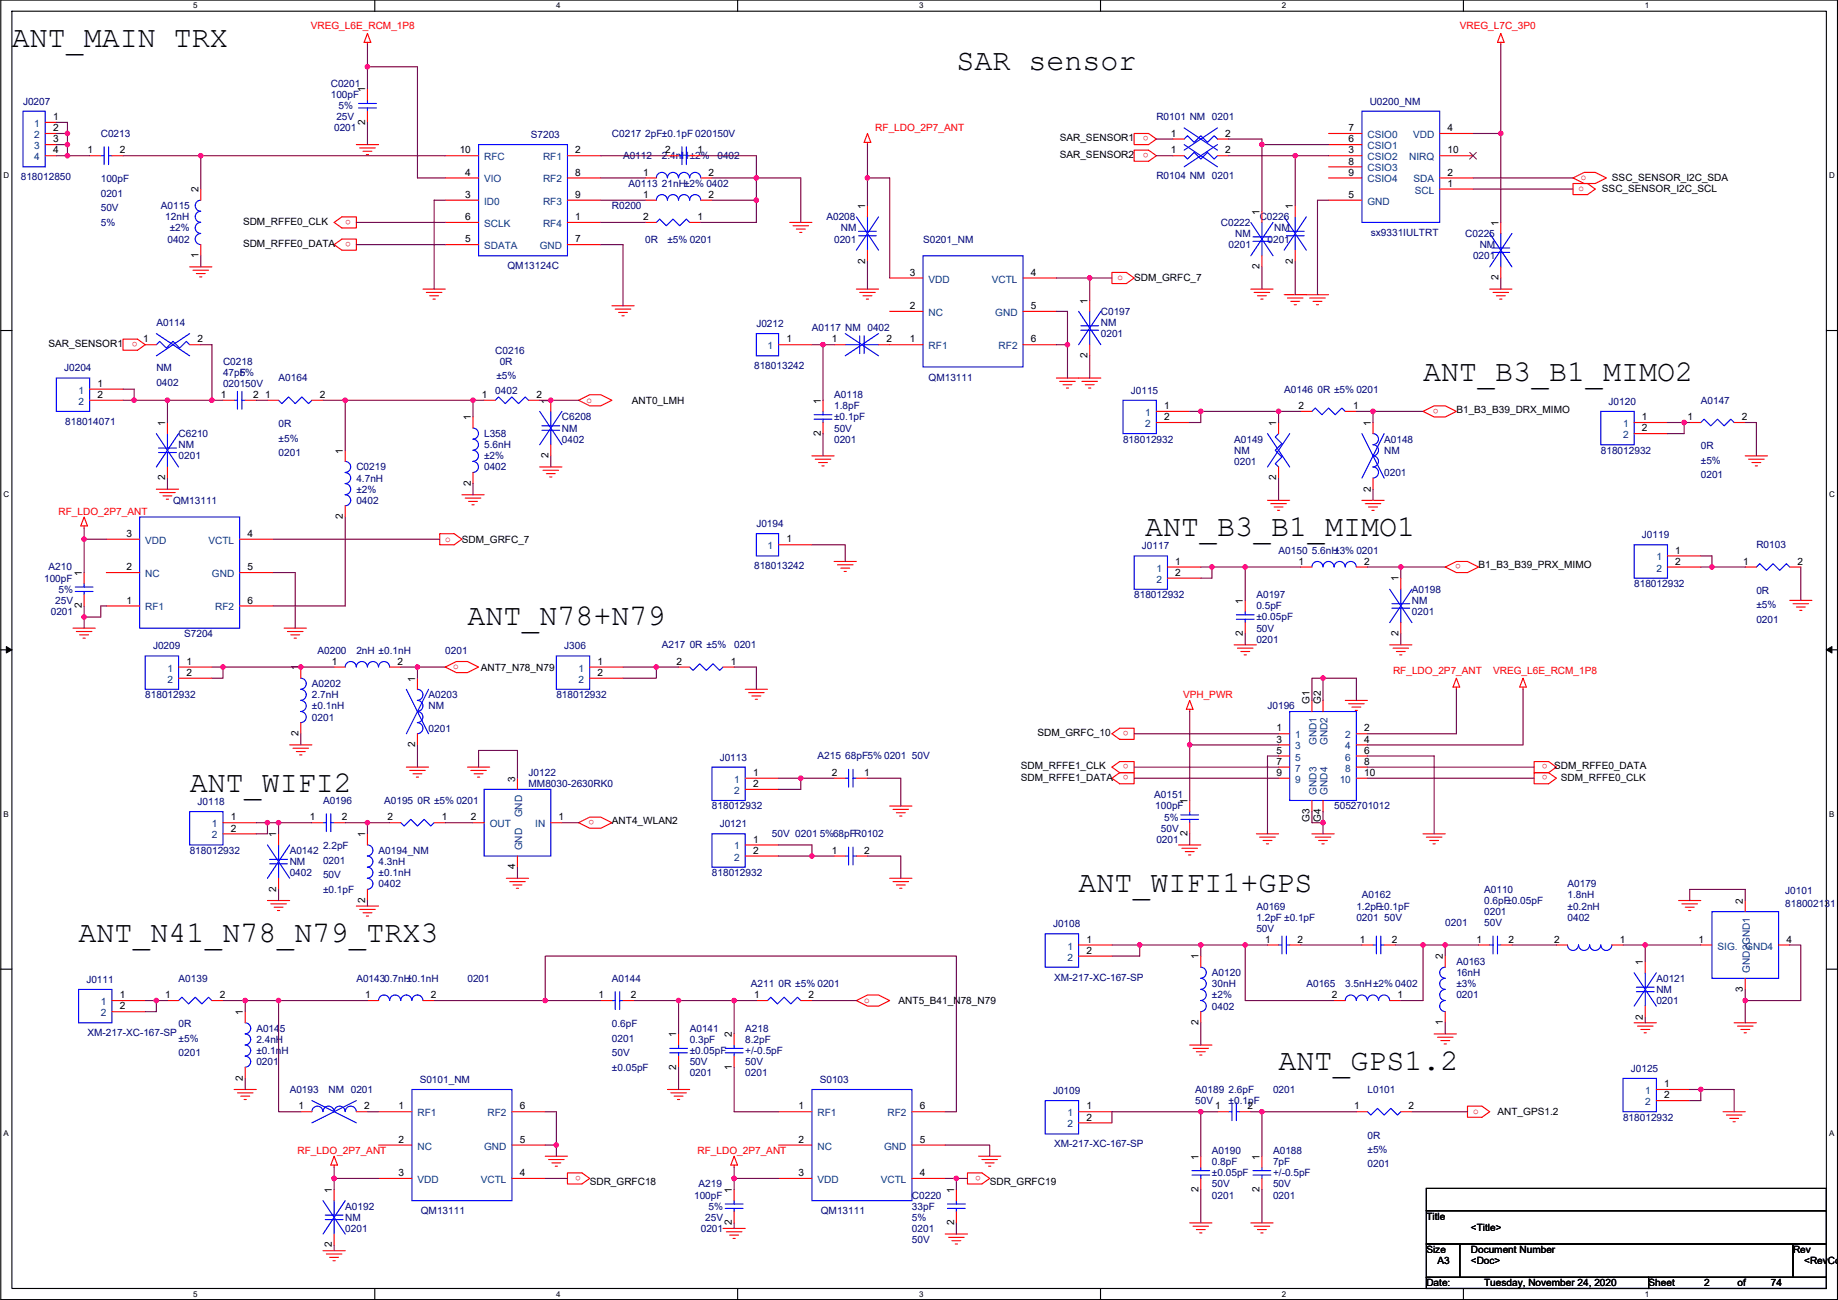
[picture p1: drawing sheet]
<svg xmlns="http://www.w3.org/2000/svg" width="420mm" height="297mm" viewBox="0 0 420 297" stroke-linecap="round" stroke-linejoin="round" font-family="sans-serif">
<defs><g id="words">
<g font-size="6.9">
<text x="2.7" y="10.8">ANT_MAIN TRX</text>
<text x="218.6" y="15.9">SAR sensor</text>
<text x="325.3" y="87">ANT_B3_B1_MIMO2</text>
<text x="261.8" y="122.6">ANT_B3_B1_MIMO1</text>
<text x="106.9" y="142.9">ANT_N78+N79</text>
<text x="43.4" y="181">ANT_WIFI2</text>
<text x="246.6" y="203.9">ANT_WIFI1+GPS</text>
<text x="18" y="215.3">ANT_N41_N78_N79_TRX3</text>
<text x="292.3" y="244.5">ANT_GPS1.2</text>
</g>
<g font-size="2.3" fill="#f00">
<text x="71" y="6.6">VREG_L6E_RCM_1P8</text>
<text x="333.7" y="6.6">VREG_L7C_3P0</text>
<text x="200.1" y="30">RF_LDO_2P7_ANT</text>
<text x="262.6" y="34.9" transform="rotate(180 262.6 34.9)">o</text>
<text x="262.6" y="31.1" transform="rotate(180 262.6 31.1)">o</text>
<text x="361.4" y="41.2">o</text>
<text x="360.9" y="43.8">o</text>
<text x="80.2" y="50.2" transform="rotate(180 80.2 50.2)">o</text>
<text x="80.2" y="55.3" transform="rotate(180 80.2 55.3)">o</text>
<text x="255.4" y="64.1">o</text>
<text x="31.4" y="78.1" transform="rotate(180 31.4 78.1)">o</text>
<text x="134" y="92">o</text>
<text x="328.9" y="93.4" transform="rotate(180 328.9 93.4)">o</text>
<text x="13.4" y="117.6">RF_LDO_2P7_ANT</text>
<text x="101.8" y="123.8">o</text>
<text x="333.9" y="128.9" transform="rotate(180 333.9 128.9)">o</text>
<text x="103.6" y="153">o</text>
<text x="318.4" y="154">RF_LDO_2P7_ANT</text>
<text x="341.3" y="154">VREG_L6E_RCM_1P8</text>
<text x="270.4" y="159.6">VPH_PWR</text>
<text x="258" y="167" transform="rotate(180 258 167)">o</text>
<text x="258" y="174.6" transform="rotate(180 258 174.6)">o</text>
<text x="258" y="177.2" transform="rotate(180 258 177.2)">o</text>
<text x="353.7" y="174.6" transform="rotate(180 353.7 174.6)">o</text>
<text x="353.7" y="177.2" transform="rotate(180 353.7 177.2)">o</text>
<text x="135.8" y="187.3" transform="rotate(180 135.8 187.3)">o</text>
<text x="197.5" y="229.2">o</text>
<text x="336.7" y="254.6">o</text>
<text x="68" y="263.7">RF_LDO_2P7_ANT</text>
<text x="159.4" y="263.7">RF_LDO_2P7_ANT</text>
<text x="132.8" y="268.6" transform="rotate(180 132.8 268.6)">o</text>
<text x="224.2" y="268.6" transform="rotate(180 224.2 268.6)">o</text>
</g>
<g font-size="2.3" fill="#000080">
<text x="5.3" y="23.9">J0207</text>
<text x="75.6" y="19.9">C0201</text>
<text x="75.6" y="22.4">100pF</text>
<text x="313.1" y="23.9">U0200_NM</text>
<text x="76.9" y="27.5">25V</text>
<text x="77.4" y="24.9">5%</text>
<text x="264.3" y="27.5">R0101 NM 0201</text>
<text x="23" y="31.3">C0213</text>
<text x="76.4" y="30">0201</text>
<text x="121.3" y="31.5">S7203</text>
<text x="139.9" y="31.3">C0217 2pF±0.1pF 020150V</text>
<text x="4.8" y="41.2">818012850</text>
<text x="23" y="41.7">100pF</text>
<text x="142.4" y="36.4">A0112</text>
<text x="151.3" y="36.4">2.4nH±2%</text>
<text x="164" y="36.4">0402</text>
<text x="264.3" y="40.9">R0104 NM 0201</text>
<text x="23" y="45">0201</text>
<text x="36.8" y="47.8">A0115</text>
<text x="139.9" y="47.8">R0200</text>
<text x="143.7" y="42.7">A0113 21nH±2% 0402</text>
<text x="23" y="48.3">50V</text>
<text x="23" y="51.6">5%</text>
<text x="37.8" y="50.3">12nH</text>
<text x="38.8" y="52.9">±2%</text>
<text x="188.9" y="50.3">A0208</text>
<text x="192.2" y="52.9">NM</text>
<text x="279.1" y="51.6">C0222</text>
<text x="288" y="50.3">C0226</text>
<text x="291.3" y="52.9">NM</text>
<text x="313.4" y="53.9">sx9331IULTRT</text>
<text x="38.3" y="55.4">0402</text>
<text x="147.5" y="55.4">0R</text>
<text x="152.6" y="55.4">±5% 0201</text>
<text x="190.7" y="55.4">0201</text>
<text x="211" y="55.4">S0201_NM</text>
<text x="280.8" y="56.7">0201</text>
<text x="282.4" y="54.1">NM</text>
<text x="289.7" y="55.4">0201</text>
<text x="335" y="54.1">C0225</text>
<text x="336.7" y="59.2">0201</text>
<text x="338.3" y="56.7">NM</text>
<text x="116" y="61.5">QM13124C</text>
<text x="251.6" y="71.9">C0197</text>
<text x="35.7" y="74.5">A0114</text>
<text x="172.9" y="74.7">J0212</text>
<text x="185.6" y="75.7">A0117 NM 0402</text>
<text x="251.6" y="74.5">NM</text>
<text x="251.6" y="77">0201</text>
<text x="51" y="83.4">C0218</text>
<text x="113.2" y="80.8">C0216</text>
<text x="114.2" y="83.4">0R</text>
<text x="14.7" y="84.9">J0204</text>
<text x="35.7" y="84.9">NM</text>
<text x="35.7" y="88.2">0402</text>
<text x="51" y="85.9">47pF</text>
<text x="51" y="88.4">020150V</text>
<text x="54.8" y="85.9">5%</text>
<text x="63.7" y="87.2">A0164</text>
<text x="113.2" y="90">0402</text>
<text x="113.5" y="86.7">±5%</text>
<text x="172.4" y="84.4">818013242</text>
<text x="212.3" y="87.2">QM13111</text>
<text x="258.5" y="90">J0115</text>
<text x="293.5" y="89.7">A0146 0R ±5% 0201</text>
<text x="190.7" y="91">A0118</text>
<text x="190.7" y="93.5">1.8pF</text>
<text x="367.7" y="92.5">J0120</text>
<text x="388.8" y="92.2">A0147</text>
<text x="14.9" y="97.1">818014071</text>
<text x="40.8" y="99.9">C6210</text>
<text x="63.7" y="97.6">0R</text>
<text x="63.7" y="100.9">±5%</text>
<text x="110.7" y="99.9">L358</text>
<text x="128.4" y="96.1">C6208</text>
<text x="128.4" y="98.6">NM</text>
<text x="128.4" y="101.1">0402</text>
<text x="190.7" y="101.1">0201</text>
<text x="190.7" y="98.6">50V</text>
<text x="190.7" y="96.1">±0.1pF</text>
<text x="256.7" y="101.1">818012932</text>
<text x="282.1" y="101.1">A0149</text>
<text x="316.4" y="101.1">A0148</text>
<text x="40.8" y="102.4">NM</text>
<text x="40.8" y="104.9">0201</text>
<text x="63.7" y="104.2">0201</text>
<text x="81.5" y="107.5">C0219</text>
<text x="110.7" y="102.4">5.6nH</text>
<text x="110.7" y="104.9">±2%</text>
<text x="110.7" y="107.5">0402</text>
<text x="282.1" y="103.7">NM</text>
<text x="282.1" y="106.2">0201</text>
<text x="316.4" y="103.7">NM</text>
<text x="365.9" y="103.7">818012932</text>
<text x="388.8" y="102.7">0R</text>
<text x="388.8" y="106">±5%</text>
<text x="81.5" y="110">4.7nH</text>
<text x="81.5" y="112.6">±2%</text>
<text x="316.4" y="108.8">0201</text>
<text x="388.8" y="109.3">0201</text>
<text x="39.5" y="115.1">QM13111</text>
<text x="81.5" y="115.1">0402</text>
<text x="172.9" y="120.4">J0194</text>
<text x="261" y="125.5">J0117</text>
<text x="375.3" y="123">J0119</text>
<text x="401.5" y="125.3">R0103</text>
<text x="11.1" y="130.3">A210</text>
<text x="172.4" y="130.1">818013242</text>
<text x="292.3" y="126.5">A0150 5.6nH</text>
<text x="305" y="126.5">±3% 0201</text>
<text x="10.1" y="132.9">100pF</text>
<text x="12.6" y="138">25V</text>
<text x="13.4" y="135.4">5%</text>
<text x="259.3" y="136.7">818012932</text>
<text x="287.2" y="136.7">A0197</text>
<text x="322.8" y="135.4">A0198</text>
<text x="322.8" y="138">NM</text>
<text x="373.6" y="134.2">818012932</text>
<text x="401.5" y="135.7">0R</text>
<text x="11.6" y="140.5">0201</text>
<text x="287.2" y="139.2">0.5pF</text>
<text x="287.2" y="141.8">±0.05pF</text>
<text x="322.8" y="140.5">0201</text>
<text x="401.5" y="139">±5%</text>
<text x="401.5" y="142.3">0201</text>
<text x="35" y="148.4">J0209</text>
<text x="42.1" y="145.6">S7204</text>
<text x="72.6" y="149.4">A0200</text>
<text x="81.5" y="149.4">2nH ±0.1nH</text>
<text x="101.8" y="149.4">0201</text>
<text x="129" y="148.4">J306</text>
<text x="151.3" y="148.1">A217 0R ±5%</text>
<text x="167.8" y="148.1">0201</text>
<text x="287.2" y="146.9">0201</text>
<text x="287.2" y="144.3">50V</text>
<text x="33.2" y="159.6">818012932</text>
<text x="71.3" y="157">A0202</text>
<text x="71.3" y="159.6">2.7nH</text>
<text x="98" y="159.6">A0203</text>
<text x="127.2" y="159.6">818012932</text>
<text x="71.3" y="162.1">±0.1nH</text>
<text x="71.3" y="164.6">0201</text>
<text x="98" y="162.1">NM</text>
<text x="98" y="167.2">0201</text>
<text x="289.7" y="162.1">J0196</text>
<text x="164.5" y="173.8">J0113</text>
<text x="186.9" y="173.5">A215 68pF5% 0201 50V</text>
<text x="120.8" y="177.3">J0122</text>
<text x="120.8" y="179.9">MM8030-2630RK0</text>
<text x="45.1" y="183.9">J0118</text>
<text x="73.8" y="183.7">A0196</text>
<text x="87.8" y="183.7">A0195 0R ±5% 0201</text>
<text x="162.7" y="185">818012932</text>
<text x="263.8" y="182.4">A0151</text>
<text x="264.1" y="185">100pF</text>
<text x="305" y="185">5052701012</text>
<text x="164.5" y="189">J0121</text>
<text x="176.5" y="191.3">50V 0201</text>
<text x="187.4" y="191.3">5%68pFR0102</text>
<text x="265.4" y="190">50V</text>
<text x="266.1" y="187.5">5%</text>
<text x="43.4" y="195.1">818012932</text>
<text x="66.2" y="195.1">A0142</text>
<text x="66.2" y="197.7">NM</text>
<text x="73.8" y="194.1">2.2pF</text>
<text x="73.8" y="197.4">0201</text>
<text x="86.5" y="195.1">A0194_NM</text>
<text x="86.5" y="197.7">4.3nH</text>
<text x="264.3" y="192.6">0201</text>
<text x="66.2" y="200.2">0402</text>
<text x="73.8" y="200.7">50V</text>
<text x="86.5" y="200.2">±0.1nH</text>
<text x="86.5" y="202.7">0402</text>
<text x="162.7" y="200.2">818012932</text>
<text x="358.3" y="202.7">A0179</text>
<text x="73.8" y="204">±0.1pF</text>
<text x="287.2" y="207.8">A0169</text>
<text x="310.1" y="207.8">1.2pF±0.1pF</text>
<text x="311.3" y="205.3">A0162</text>
<text x="339.3" y="204">A0110</text>
<text x="339.3" y="206.5">0.6pF±0.05pF</text>
<text x="339.3" y="209.1">0201</text>
<text x="358.3" y="205.3">1.8nH</text>
<text x="358.3" y="207.8">±0.2nH</text>
<text x="408.1" y="204.3">J0101</text>
<text x="408.1" y="207.3">818002131</text>
<text x="240.7" y="211.9">J0108</text>
<text x="287.2" y="210.4">1.2pF ±0.1pF</text>
<text x="287.2" y="212.9">50V</text>
<text x="310.1" y="210.4">0201</text>
<text x="316.4" y="210.4">50V</text>
<text x="330.4" y="211.6">0201</text>
<text x="339.3" y="211.6">50V</text>
<text x="358.3" y="210.4">0402</text>
<text x="332.9" y="220.5">A0163</text>
<text x="19.7" y="224.6">J0111</text>
<text x="40.8" y="224.3">A0139</text>
<text x="81.5" y="224.3">A01430.7nH</text>
<text x="92.9" y="224.3">±0.1nH</text>
<text x="106.9" y="224.3">0201</text>
<text x="139.9" y="224.3">A0144</text>
<text x="171.6" y="225.6">A211 0R ±5% 0201</text>
<text x="241" y="224.1">XM-217-XC-167-SP</text>
<text x="277" y="223.1">A0120</text>
<text x="277" y="225.6">30nH</text>
<text x="298.6" y="225.6">A0165</text>
<text x="307.5" y="225.6">3.5nH±2% 0402</text>
<text x="332.9" y="223.1">16nH</text>
<text x="332.9" y="225.6">±3%</text>
<text x="378.6" y="224.3">A0121</text>
<text x="378.6" y="226.9">NM</text>
<text x="277" y="228.1">±2%</text>
<text x="277" y="230.7">0402</text>
<text x="332.9" y="228.1">0201</text>
<text x="378.6" y="229.4">0201</text>
<text x="20" y="236.8">XM-217-XC-167-SP</text>
<text x="40.8" y="234.7">0R</text>
<text x="40.8" y="238">±5%</text>
<text x="58.6" y="235.8">A0145</text>
<text x="58.6" y="238.3">2.4nH</text>
<text x="139.9" y="234.7">0.6pF</text>
<text x="139.9" y="238">0201</text>
<text x="157.7" y="235.8">A0141</text>
<text x="157.7" y="238.3">0.3pF</text>
<text x="170.4" y="235.8">A218</text>
<text x="170.4" y="238.3">8.2pF</text>
<text x="40.8" y="241.3">0201</text>
<text x="58.6" y="240.8">±0.1nH</text>
<text x="58.6" y="243.4">0201</text>
<text x="139.9" y="241.3">50V</text>
<text x="139.9" y="244.6">±0.05pF</text>
<text x="157.7" y="245.9">0201</text>
<text x="157.7" y="243.4">50V</text>
<text x="157.7" y="240.8">±0.05pF</text>
<text x="170.4" y="245.9">0201</text>
<text x="170.4" y="243.4">50V</text>
<text x="170.4" y="240.8">+/-0.5pF</text>
<text x="372.8" y="244.9">J0125</text>
<text x="66.2" y="249.7">A0193</text>
<text x="75.1" y="249.7">NM 0201</text>
<text x="95.9" y="247.4">S0101_NM</text>
<text x="187.4" y="247.4">S0103</text>
<text x="240.7" y="250">J0109</text>
<text x="273.2" y="249.7">A0189 2.6pF</text>
<text x="291" y="249.7">0201</text>
<text x="312.6" y="249.7">L0101</text>
<text x="273.2" y="252.3">50V</text>
<text x="280.8" y="252.3">±0.1pF</text>
<text x="371" y="256.1">818012932</text>
<text x="241" y="262.2">XM-217-XC-167-SP</text>
<text x="277" y="263.7">A0190</text>
<text x="291" y="263.7">A0188</text>
<text x="312.6" y="260.1">0R</text>
<text x="312.6" y="263.4">±5%</text>
<text x="277" y="266.2">0.8pF</text>
<text x="277" y="268.8">±0.05pF</text>
<text x="291" y="266.2">7pF</text>
<text x="291" y="268.8">+/-0.5pF</text>
<text x="312.6" y="266.7">0201</text>
<text x="158.7" y="273.9">100pF</text>
<text x="159.7" y="271.3">A219</text>
<text x="208.5" y="273.9">C0220</text>
<text x="277" y="273.9">0201</text>
<text x="277" y="271.3">50V</text>
<text x="291" y="273.9">0201</text>
<text x="291" y="271.3">50V</text>
<text x="78.9" y="276.4">A0192</text>
<text x="78.9" y="278.9">NM</text>
<text x="78.9" y="281.5">0201</text>
<text x="96.2" y="277.4">QM13111</text>
<text x="160.2" y="281.5">0201</text>
<text x="161.2" y="278.9">25V</text>
<text x="162" y="276.4">5%</text>
<text x="187.6" y="277.4">QM13111</text>
<text x="208.5" y="276.4">33pF</text>
<text x="208.5" y="281.5">0201</text>
<text x="208.5" y="278.9">5%</text>
<text x="208.5" y="284">50V</text>
</g>
<g font-size="2.3">
<text x="83.5" y="21.1" transform="rotate(-90 83.5 21.1)">1</text>
<text x="12.1" y="30">2</text>
<text x="12.1" y="27.4">1</text>
<text x="83.5" y="28.5" transform="rotate(-90 83.5 28.5)">2</text>
<text x="308.3" y="30">7</text>
<text x="330.9" y="30">4</text>
<text x="12.1" y="32.5">3</text>
<text x="12.1" y="35.1">4</text>
<text x="20" y="35.1">1</text>
<text x="27.4" y="35.1">2</text>
<text x="105.1" y="35.1">10</text>
<text x="131.5" y="35.1">2</text>
<text x="152.1" y="35.1">2</text>
<text x="159.4" y="35.1">1</text>
<text x="242.2" y="32.3">SAR_SENSOR1</text>
<text x="267.6" y="31.2">1</text>
<text x="267.6" y="35.1">1</text>
<text x="280.1" y="31.2">2</text>
<text x="280.1" y="35.1">2</text>
<text x="308.3" y="32.5">6</text>
<text x="308.3" y="35.1">3</text>
<text x="330.9" y="35.1">10</text>
<text x="106.4" y="40.1">4</text>
<text x="131.5" y="40.1">8</text>
<text x="147" y="40.1">1</text>
<text x="162" y="40.1">2</text>
<text x="242.2" y="36.1">SAR_SENSOR2</text>
<text x="308.3" y="37.6">8</text>
<text x="308.3" y="40.1">9</text>
<text x="330.9" y="40.1">2</text>
<text x="368.5" y="41.4">SSC_SENSOR_I2C_SDA</text>
<text x="45.4" y="44" transform="rotate(-90 45.4 44)">2</text>
<text x="106.4" y="45.2">3</text>
<text x="131.5" y="45.2">9</text>
<text x="147" y="45.2">1</text>
<text x="162" y="45.2">2</text>
<text x="197.8" y="47.8" transform="rotate(-90 197.8 47.8)">1</text>
<text x="295.6" y="47.8" transform="rotate(-90 295.6 47.8)">1</text>
<text x="308.3" y="45.2">5</text>
<text x="330.9" y="42.7">1</text>
<text x="366.2" y="44">SSC_SENSOR_I2C_SCL</text>
<text x="55.6" y="51.4">SDM_RFFE0_CLK</text>
<text x="106.4" y="50.3">6</text>
<text x="131.5" y="50.3">1</text>
<text x="147" y="50.3">2</text>
<text x="159.4" y="50.3">1</text>
<text x="287.9" y="49" transform="rotate(-90 287.9 49)">1</text>
<text x="342.5" y="51.6" transform="rotate(-90 342.5 51.6)">1</text>
<text x="45.4" y="59" transform="rotate(-90 45.4 59)">1</text>
<text x="55.6" y="56.4">SDM_RFFE0_DATA</text>
<text x="106.4" y="55.4">5</text>
<text x="131.5" y="55.4">7</text>
<text x="197.8" y="60.2" transform="rotate(-90 197.8 60.2)">2</text>
<text x="208" y="63">3</text>
<text x="235.6" y="63">4</text>
<text x="259.3" y="64.3">SDM_GRFC_7</text>
<text x="287.9" y="61.5" transform="rotate(-90 287.9 61.5)">2</text>
<text x="295.6" y="60.2" transform="rotate(-90 295.6 60.2)">2</text>
<text x="342.5" y="64.1" transform="rotate(-90 342.5 64.1)">2</text>
<text x="208" y="70.6">2</text>
<text x="235.6" y="70.6">5</text>
<text x="248.6" y="69.4" transform="rotate(-90 248.6 69.4)">1</text>
<text x="11.1" y="79.3">SAR_SENSOR1</text>
<text x="32.7" y="78.2">1</text>
<text x="45.1" y="78.2">2</text>
<text x="179.8" y="78.2">1</text>
<text x="190.2" y="78.2">1</text>
<text x="202.6" y="78.2">2</text>
<text x="208" y="78.2">1</text>
<text x="235.6" y="78.2">6</text>
<text x="248.6" y="81.8" transform="rotate(-90 248.6 81.8)">2</text>
<text x="22.3" y="88.4">1</text>
<text x="22.3" y="90.9">2</text>
<text x="50.5" y="90.9">1</text>
<text x="57.8" y="90.9">2</text>
<text x="60.6" y="90.9">1</text>
<text x="73.1" y="90.9">2</text>
<text x="110.2" y="90.9">1</text>
<text x="122.6" y="90.9">2</text>
<text x="125.4" y="92.2" transform="rotate(-90 125.4 92.2)">1</text>
<text x="144.5" y="92.2">ANT0_LMH</text>
<text x="187.6" y="92.2" transform="rotate(-90 187.6 92.2)">1</text>
<text x="266.1" y="93.5">1</text>
<text x="296.9" y="93.5">2</text>
<text x="309.3" y="93.5">1</text>
<text x="332.9" y="94.3">B1_B3_B39_DRX_MIMO</text>
<text x="37.8" y="97.3" transform="rotate(-90 37.8 97.3)">1</text>
<text x="107.6" y="96" transform="rotate(-90 107.6 96)">1</text>
<text x="187.6" y="99.6" transform="rotate(-90 187.6 99.6)">2</text>
<text x="266.1" y="96">2</text>
<text x="291.7" y="97.3" transform="rotate(-90 291.7 97.3)">1</text>
<text x="313.3" y="97.3" transform="rotate(-90 313.3 97.3)">1</text>
<text x="375.3" y="96">1</text>
<text x="375.3" y="98.6">2</text>
<text x="385.8" y="96">1</text>
<text x="398.2" y="96">2</text>
<text x="78.4" y="103.7" transform="rotate(-90 78.4 103.7)">1</text>
<text x="125.4" y="104.7" transform="rotate(-90 125.4 104.7)">2</text>
<text x="37.8" y="109.8" transform="rotate(-90 37.8 109.8)">2</text>
<text x="107.6" y="111" transform="rotate(-90 107.6 111)">2</text>
<text x="291.7" y="109.8" transform="rotate(-90 291.7 109.8)">2</text>
<text x="313.3" y="112.3" transform="rotate(-90 313.3 112.3)">2</text>
<text x="78.4" y="118.7" transform="rotate(-90 78.4 118.7)">2</text>
<text x="28.9" y="122.7">3</text>
<text x="56.6" y="122.7">4</text>
<text x="105.6" y="124">SDM_GRFC_7</text>
<text x="179.8" y="124">1</text>
<text x="18.7" y="131.6" transform="rotate(-90 18.7 131.6)">1</text>
<text x="28.9" y="130.3">2</text>
<text x="56.6" y="130.3">5</text>
<text x="268.7" y="129">1</text>
<text x="268.7" y="131.6">2</text>
<text x="296.9" y="129">1</text>
<text x="311.8" y="129">2</text>
<text x="338" y="129.8">B1_B3_B39_PRX_MIMO</text>
<text x="383" y="126.5">1</text>
<text x="383" y="129">2</text>
<text x="398.5" y="129">1</text>
<text x="410.9" y="129">2</text>
<text x="28.9" y="137.9">1</text>
<text x="56.6" y="137.9">6</text>
<text x="284.1" y="137.9" transform="rotate(-90 284.1 137.9)">1</text>
<text x="319.7" y="132.9" transform="rotate(-90 319.7 132.9)">1</text>
<text x="18.7" y="139" transform="rotate(-90 18.7 139)">2</text>
<text x="284.1" y="145.3" transform="rotate(-90 284.1 145.3)">2</text>
<text x="319.7" y="145.3" transform="rotate(-90 319.7 145.3)">2</text>
<text x="42.6" y="151.9">1</text>
<text x="42.6" y="154.4">2</text>
<text x="68.2" y="153.2" transform="rotate(-90 68.2 153.2)">1</text>
<text x="75.9" y="151.9">1</text>
<text x="90.9" y="151.9">2</text>
<text x="94.9" y="155.7" transform="rotate(-90 94.9 155.7)">1</text>
<text x="109.9" y="153.2">ANT7_N78_N79</text>
<text x="136.6" y="151.9">1</text>
<text x="136.6" y="154.4">2</text>
<text x="154.6" y="151.9">2</text>
<text x="167.1" y="151.9">1</text>
<text x="299.4" y="160.8" transform="rotate(-90 299.4 160.8)">G1</text>
<text x="301.9" y="160.8" transform="rotate(-90 301.9 160.8)">G2</text>
<text x="291.8" y="167.1">1</text>
<text x="311.8" y="167.1">2</text>
<text x="68.2" y="168.2" transform="rotate(-90 68.2 168.2)">2</text>
<text x="94.9" y="170.7" transform="rotate(-90 94.9 170.7)">2</text>
<text x="237.2" y="168.2">SDM_GRFC_10</text>
<text x="291.8" y="169.7">3</text>
<text x="291.8" y="172.2">5</text>
<text x="311.8" y="169.7">4</text>
<text x="311.8" y="172.2">6</text>
<text x="117.8" y="178.6" transform="rotate(-90 117.8 178.6)">3</text>
<text x="172.1" y="177.3">1</text>
<text x="172.1" y="179.8">2</text>
<text x="190.2" y="177.3">2</text>
<text x="197.5" y="177.3">1</text>
<text x="233.4" y="175.8">SDM_RFFE1_CLK</text>
<text x="233.4" y="178.4">SDM_RFFE1_DATA</text>
<text x="291.8" y="174.8">7</text>
<text x="291.8" y="177.3">9</text>
<text x="311.8" y="177.3">10</text>
<text x="311.8" y="174.8">8</text>
<text x="355.3" y="175.8">SDM_RFFE0_DATA</text>
<text x="356.8" y="178.4">SDM_RFFE0_CLK</text>
<text x="271.4" y="183.7" transform="rotate(-90 271.4 183.7)">1</text>
<text x="52.8" y="187.5">1</text>
<text x="52.8" y="190">2</text>
<text x="63.2" y="191.3" transform="rotate(-90 63.2 191.3)">1</text>
<text x="70.8" y="187.5">1</text>
<text x="78.2" y="187.5">2</text>
<text x="83.5" y="191.3" transform="rotate(-90 83.5 191.3)">1</text>
<text x="88.6" y="187.5">2</text>
<text x="101" y="187.5">1</text>
<text x="107.6" y="187.5">2</text>
<text x="127.7" y="187.5">1</text>
<text x="139.9" y="188.3">ANT4_WLAN2</text>
<text x="271.4" y="191.1" transform="rotate(-90 271.4 191.1)">2</text>
<text x="299.4" y="187.8" transform="rotate(-90 299.4 187.8)">G3</text>
<text x="301.9" y="187.8" transform="rotate(-90 301.9 187.8)">G4</text>
<text x="172.1" y="192.5">1</text>
<text x="172.1" y="195.1">2</text>
<text x="190.2" y="195.1">1</text>
<text x="197.5" y="195.1">2</text>
<text x="63.2" y="203.8" transform="rotate(-90 63.2 203.8)">2</text>
<text x="117.8" y="198.7" transform="rotate(-90 117.8 198.7)">4</text>
<text x="83.5" y="206.3" transform="rotate(-90 83.5 206.3)">2</text>
<text x="398.4" y="206.5" transform="rotate(-90 398.4 206.5)">2</text>
<text x="248.3" y="215.4">1</text>
<text x="289.2" y="215.4">1</text>
<text x="296.6" y="215.4">2</text>
<text x="310.8" y="215.4">1</text>
<text x="318.2" y="215.4">2</text>
<text x="337.5" y="215.4">1</text>
<text x="344.9" y="215.4">2</text>
<text x="355.3" y="215.4">2</text>
<text x="370.3" y="215.4">1</text>
<text x="388.3" y="215.4">1</text>
<text x="408.4" y="215.4">4</text>
<text x="248.3" y="217.9">2</text>
<text x="274" y="219.2" transform="rotate(-90 274 219.2)">1</text>
<text x="329.8" y="219.2" transform="rotate(-90 329.8 219.2)">2</text>
<text x="375.6" y="220.5" transform="rotate(-90 375.6 220.5)">1</text>
<text x="398.4" y="226.6" transform="rotate(-90 398.4 226.6)">3</text>
<text x="27.4" y="228.1">1</text>
<text x="27.4" y="230.6">2</text>
<text x="37.8" y="228.1">1</text>
<text x="50.2" y="228.1">2</text>
<text x="55.5" y="231.9" transform="rotate(-90 55.5 231.9)">1</text>
<text x="83.5" y="228.1">1</text>
<text x="98.5" y="228.1">2</text>
<text x="136.8" y="228.1">1</text>
<text x="144.2" y="228.1">2</text>
<text x="172.4" y="228.1">1</text>
<text x="184.8" y="228.1">2</text>
<text x="205.4" y="229.4">ANT5_B41_N78_N79</text>
<text x="304.5" y="228.1">2</text>
<text x="319.5" y="228.1">1</text>
<text x="375.6" y="233" transform="rotate(-90 375.6 233)">2</text>
<text x="154.6" y="237" transform="rotate(-90 154.6 237)">1</text>
<text x="167.3" y="237" transform="rotate(-90 167.3 237)">2</text>
<text x="274" y="234.2" transform="rotate(-90 274 234.2)">2</text>
<text x="329.8" y="234.2" transform="rotate(-90 329.8 234.2)">1</text>
<text x="154.6" y="244.4" transform="rotate(-90 154.6 244.4)">2</text>
<text x="167.3" y="244.4" transform="rotate(-90 167.3 244.4)">1</text>
<text x="55.5" y="246.9" transform="rotate(-90 55.5 246.9)">2</text>
<text x="380.4" y="248.4">1</text>
<text x="380.4" y="251">2</text>
<text x="68.3" y="253.5">1</text>
<text x="83.2" y="253.5">2</text>
<text x="91.1" y="253.5">1</text>
<text x="118.8" y="253.5">6</text>
<text x="182.6" y="253.5">1</text>
<text x="210.2" y="253.5">6</text>
<text x="248.3" y="253.5">1</text>
<text x="248.3" y="256">2</text>
<text x="277.8" y="253.5">1</text>
<text x="285.2" y="253.5">2</text>
<text x="309.6" y="253.5">1</text>
<text x="322" y="253.5">2</text>
<text x="342.3" y="254.8">ANT_GPS1.2</text>
<text x="91.1" y="261.1">2</text>
<text x="118.8" y="261.1">5</text>
<text x="182.6" y="261.1">2</text>
<text x="210.2" y="261.1">5</text>
<text x="91.1" y="268.7">3</text>
<text x="118.8" y="268.7">4</text>
<text x="182.6" y="268.7">3</text>
<text x="210.2" y="268.7">4</text>
<text x="274" y="264.9" transform="rotate(-90 274 264.9)">1</text>
<text x="287.9" y="264.9" transform="rotate(-90 287.9 264.9)">1</text>
<text x="75.9" y="272.6" transform="rotate(-90 75.9 272.6)">1</text>
<text x="134.8" y="270.8">SDR_GRFC18</text>
<text x="167.3" y="272.6" transform="rotate(-90 167.3 272.6)">1</text>
<text x="218.1" y="272.6" transform="rotate(-90 218.1 272.6)">1</text>
<text x="226.2" y="270.8">SDR_GRFC19</text>
<text x="274" y="272.3" transform="rotate(-90 274 272.3)">2</text>
<text x="287.9" y="272.3" transform="rotate(-90 287.9 272.3)">2</text>
<text x="167.3" y="280" transform="rotate(-90 167.3 280)">2</text>
<text x="218.1" y="280" transform="rotate(-90 218.1 280)">2</text>
<text x="326.1" y="278.7">Title</text>
<text x="336.2" y="281.2">&lt;Title&gt;</text>
<text x="75.9" y="285" transform="rotate(-90 75.9 285)">2</text>
<text x="326.1" y="286.3">Size</text>
<text x="336.2" y="286.3">Document Number</text>
<text x="409.9" y="286.3">Rev</text>
<text x="326.1" y="293.9">Date:</text>
<text x="328.6" y="288.8">A3</text>
<text x="336.2" y="288.8">&lt;Doc&gt;</text>
<text x="339.3" y="293.9">Tuesday, November 24, 2020</text>
<text x="376.9" y="293.9">Sheet</text>
<text x="389.6" y="293.9">2</text>
<text x="397.2" y="293.9">of</text>
<text x="404.8" y="293.9">74</text>
<text x="412.4" y="288.8">&lt;RevCo</text>
</g>
<g font-size="2.3" fill="#004080">
<text x="7.8" y="29">1</text>
<text x="7.8" y="31.5">2</text>
<text x="7.8" y="34.1">3</text>
<text x="312.6" y="31.5">CSIO0</text>
<text x="312.6" y="34.1">CSIO1</text>
<text x="323" y="31.5">VDD</text>
<text x="7.8" y="36.6">4</text>
<text x="110.7" y="36.6">RFC</text>
<text x="110.7" y="41.7">VIO</text>
<text x="124.1" y="41.7">RF2</text>
<text x="124.1" y="36.6">RF1</text>
<text x="312.6" y="36.6">CSIO2</text>
<text x="312.6" y="39.2">CSIO3</text>
<text x="312.6" y="41.7">CSIO4</text>
<text x="322.1" y="36.6">NIRQ</text>
<text x="323.1" y="41.7">SDA</text>
<text x="110.7" y="46.8">ID0</text>
<text x="124.1" y="46.8">RF3</text>
<text x="312.6" y="46.8">GND</text>
<text x="323.4" y="44.2">SCL</text>
<text x="110.7" y="51.9">SCLK</text>
<text x="124.1" y="51.9">RF4</text>
<text x="110.7" y="56.9">SDATA</text>
<text x="123.4" y="56.9">GND</text>
<text x="212.3" y="64.6">VDD</text>
<text x="226.7" y="64.6">VCTL</text>
<text x="212.3" y="72.2">NC</text>
<text x="227.5" y="72.2">GND</text>
<text x="175.4" y="79.8">1</text>
<text x="212.3" y="79.8">RF1</text>
<text x="228.3" y="79.8">RF2</text>
<text x="18" y="90">1</text>
<text x="18" y="92.5">2</text>
<text x="261.8" y="95">1</text>
<text x="261.8" y="97.6">2</text>
<text x="371" y="97.6">1</text>
<text x="371" y="100.1">2</text>
<text x="33.2" y="124.2">VDD</text>
<text x="47.7" y="124.2">VCTL</text>
<text x="175.4" y="125.5">1</text>
<text x="33.2" y="131.9">NC</text>
<text x="48.4" y="131.9">GND</text>
<text x="264.3" y="130.6">1</text>
<text x="378.6" y="128.1">1</text>
<text x="378.6" y="130.6">2</text>
<text x="264.3" y="133.1">2</text>
<text x="33.2" y="139.5">RF1</text>
<text x="49.2" y="139.5">RF2</text>
<text x="38.3" y="153.5">1</text>
<text x="38.3" y="156">2</text>
<text x="132.3" y="153.5">1</text>
<text x="132.3" y="156">2</text>
<text x="296.1" y="168.7">1</text>
<text x="296.1" y="171.2">3</text>
<text x="296.1" y="173.8">5</text>
<text x="301" y="170.3" transform="rotate(-90 301 170.3)">GND1</text>
<text x="303.5" y="170.3" transform="rotate(-90 303.5 170.3)">GND2</text>
<text x="307.5" y="168.7">2</text>
<text x="307.5" y="171.2">4</text>
<text x="307.5" y="173.8">6</text>
<text x="167.8" y="178.9">1</text>
<text x="296.1" y="176.3">7</text>
<text x="296.1" y="178.9">9</text>
<text x="306.2" y="178.9">10</text>
<text x="307.5" y="176.3">8</text>
<text x="167.8" y="181.4">2</text>
<text x="301" y="181.6" transform="rotate(-90 301 181.6)">GND3</text>
<text x="303.5" y="181.6" transform="rotate(-90 303.5 181.6)">GND4</text>
<text x="48.4" y="189">1</text>
<text x="48.4" y="191.6">2</text>
<text x="111.9" y="189">OUT</text>
<text x="119.3" y="186.8" transform="rotate(-90 119.3 186.8)">GND</text>
<text x="122.4" y="189">IN</text>
<text x="119.3" y="194.3" transform="rotate(-90 119.3 194.3)">GND</text>
<text x="167.8" y="194.1">1</text>
<text x="167.8" y="196.6">2</text>
<text x="244" y="217">1</text>
<text x="244" y="219.5">2</text>
<text x="392.6" y="217">SIG.</text>
<text x="399" y="217">GND4</text>
<text x="400" y="222.3" transform="rotate(-90 400 222.3)">GND2GND1</text>
<text x="23" y="229.7">1</text>
<text x="23" y="232.2">2</text>
<text x="376.1" y="250">1</text>
<text x="95.4" y="255.1">RF1</text>
<text x="111.4" y="255.1">RF2</text>
<text x="186.9" y="255.1">RF1</text>
<text x="202.9" y="255.1">RF2</text>
<text x="244" y="255.1">1</text>
<text x="244" y="257.6">2</text>
<text x="376.1" y="252.5">2</text>
<text x="95.4" y="262.7">NC</text>
<text x="110.7" y="262.7">GND</text>
<text x="186.9" y="262.7">NC</text>
<text x="202.1" y="262.7">GND</text>
<text x="95.4" y="270.3">VDD</text>
<text x="109.9" y="270.3">VCTL</text>
<text x="186.9" y="270.3">VDD</text>
<text x="201.3" y="270.3">VCTL</text>
</g>
<g font-size="1.8">
<text x="44.2" y="1.9">5</text>
<text x="127.1" y="1.9">4</text>
<text x="210.1" y="1.9">3</text>
<text x="293" y="1.9">2</text>
<text x="376" y="1.9">1</text>
<text x=".8" y="40.7">D</text>
<text x="418.1" y="40.7">D</text>
<text x=".8" y="113.6">C</text>
<text x="418.1" y="113.6">C</text>
<text x=".8" y="186.6">B</text>
<text x="418.1" y="186.6">B</text>
<text x=".8" y="259.5">A</text>
<text x="418.1" y="259.5">A</text>
<text x="44.2" y="296.3">5</text>
<text x="127.1" y="296.3">4</text>
<text x="210.1" y="296.3">3</text>
<text x="293" y="296.3">2</text>
<text x="376" y="296.3">1</text>
</g>
</g></defs>
<path d="M.2 0h419.8v296.9h-419.8zM2.7 2.6h414.8v291.8h-414.8z" fill="none" stroke="#000" stroke-width=".25"/>
<g fill="#fff">
<path d="M44.2 .3h1v2h-1z"/>
<path d="M44.2 294.7h1v2h-1z"/>
</g>
<path d="M85.7 0v2.6M85.7 294.4v2.5" fill="none" stroke="#000" stroke-width=".25"/>
<g fill="#fff">
<path d="M127.1 .3h1v2h-1z"/>
<path d="M127.1 294.7h1v2h-1z"/>
</g>
<path d="M168.6 0v2.6M168.6 294.4v2.5" fill="none" stroke="#000" stroke-width=".25"/>
<g fill="#fff">
<path d="M210.1 .3h1v2h-1z"/>
<path d="M210.1 294.7h1v2h-1z"/>
</g>
<path d="M251.6 0v2.6M251.6 294.4v2.5" fill="none" stroke="#000" stroke-width=".25"/>
<g fill="#fff">
<path d="M293 .3h1v2h-1z"/>
<path d="M293 294.7h1v2h-1z"/>
</g>
<path d="M334.5 0v2.6M334.5 294.4v2.5" fill="none" stroke="#000" stroke-width=".25"/>
<g fill="#fff">
<path d="M376 .3h1v2h-1z"/>
<path d="M376 294.7h1v2h-1z"/>
<path d="M.8 39h1.3v2.1h-1.3z"/>
<path d="M418.1 39h1.3v2.1h-1.3z"/>
<path d="M.8 112h1.3v2h-1.3z"/>
<path d="M418.1 112h1.3v2h-1.3z"/>
</g>
<path d="M.2 75.5h2.5M417.5 75.5h2.5" fill="none" stroke="#000" stroke-width=".25"/>
<g fill="#fff">
<path d="M.8 185h1.2v2h-1.2z"/>
<path d="M418.1 185h1.2v2h-1.2z"/>
</g>
<path d="M.2 148.5h2.5M417.5 148.5h2.5" fill="none" stroke="#000" stroke-width=".25"/>
<path d="M1.4 147.7l1.3 .8-1.3 .7zM417.5 148.5l1.3-.8v1.5z" fill="#000" stroke="#000" stroke-width=".23"/>
<g fill="#fff">
<path d="M.8 257.9h1.2v2h-1.2z"/>
<path d="M418.1 257.9h1.2v2h-1.2z"/>
</g>
<path d="M.2 221.4h2.5M417.5 221.4h2.5M326.1 271.5h91.4v5.1h-91.4zM326.1 276.6h91.4v7.6h-91.4zM326.1 291.9h50.8v2.5h-50.8zM326.1 284.2h7.6v7.7h-7.6zM333.7 284.2h76.2v7.7h-76.2zM376.9 291.9h40.6v2.5h-40.6zM409.9 284.2h7.6v7.7h-7.6z" fill="none" stroke="#000" stroke-width=".25"/>
<g fill="none" stroke="#f00" stroke-width=".25">
<path d="M84 7.6l.8 2.1h-1.6zM84 9.7v.5M343.1 9.7v.5M343.1 7.6l.7 2.1h-1.5zM10.3 30.5h2.6M10.3 33h2.6M10.3 35.6h2.6M10.3 28h2.6M20.5 35.6h2.5M25.6 35.6h2.5M81.5 33h5M82.2 33.8h3.6"/>
<path d="M83 34.6h2M83.7 35.3h.6M84 20.3v2.6M84 25.4v2.6M101.8 35.6h7.6M129.7 35.6h7.6M152.6 35.6h2.5M157.7 35.6h2.5M198.3 30.5l.8 2h-1.6zM198.3 32.5v.5M259.3 34.3h3.3l1.7 1.3-1.7 1.3h-3.3zM259.3 30.5h3.3l1.7 1.3-1.7 1.2h-3.3z"/>
<path d="M268.1 31.8h2.6M268.1 35.6h2.6M278.3 31.8h2.5M278.3 35.6h2.5M303.7 30.5h7.6M303.7 33h7.6M303.7 35.6h7.6M303.7 38.1h7.6M329.1 30.5h7.6M329.1 35.6h7.6M45.9 55.9v2.5M45.9 43.2v2.5"/>
<path d="M76.4 55.9l1.8-1.3h3.3v2.6h-3.3zM76.4 50.8l1.8-1.2h3.3v2.5h-3.3zM101.8 55.9h7.6M101.8 50.8h7.6M101.8 40.7h7.6M101.8 45.7h7.6M129.7 50.8h7.6M129.7 45.7h7.6M129.7 40.7h7.6M129.7 55.9h7.6M147.5 45.7h2.5M147.5 50.8h2.5"/>
<path d="M147.5 40.7h2.5M157.7 50.8h2.5M160.2 45.7h2.5M160.2 40.7h2.5M180.5 50.8h5.1M181.3 51.6h3.5M182 52.3h2.1M182.8 53.1h.5M198.3 47v2.6M198.3 57.2v2.5M288.5 48.3v2.5M288.5 58.4v2.6"/>
<path d="M296.1 47v2.6M296.1 57.2v2.5M303.7 40.7h7.6M303.7 45.7h7.6M329.1 43.2h7.6M329.1 40.7h7.6M343.1 50.8v2.6M359.6 41.9h3.3l1.8 1.3-1.8 1.3h-3.3zM359.6 40.7l2.5-1.3h2.6l2.5 1.3-2.5 1.2h-2.6zM28.1 77.5h3.3l1.8 1.3-1.8 1.2h-3.3zM33.2 78.8h2.5M43.4 78.8h2.5"/>
<path d="M43.4 61h5M44.1 61.7h3.6M44.9 62.5h2M45.6 63.3h.6M96.7 66.1h5.1M97.5 66.8h3.5M98.2 67.6h2.1M99 68.3h.5M139.9 69.9h5.1M140.6 70.6h3.6M141.4 71.4h2M142.2 72.2h.5"/>
<path d="M178 78.8h7.6M190.7 78.8h2.5M195.8 66.1h5M196.5 66.8h3.6M197.3 67.6h2M198 68.3h.6M200.8 78.8h10.2M203.4 71.1h7.6M203.4 63.5h7.6M233.9 63.5h7.6M233.9 71.1h7.6M233.9 78.8h7.6"/>
<path d="M249.1 68.6v2.5M249.1 78.8v2.5M254.2 62.3h3.3l1.8 1.2-1.8 1.3h-3.3zM285.9 66.1h5.1M286.7 66.8h3.5M287.5 67.6h2M288.2 68.3h.5M293.5 67.3h10.2M294.3 68.1h3.6M295.1 68.9h2M295.8 69.6h.5M299.4 68.1h3.5"/>
<path d="M300.2 68.9h2M300.9 69.6h.5M340.5 66.1h5.1M341.3 66.8h3.6M342.1 67.6h2M342.8 68.3h.5M343.1 61v2.5M20.5 88.9h7.6M20.5 91.5h7.6M38.3 96.5v2.6M51 91.5h2.5M56.1 91.5h2.5"/>
<path d="M61.1 91.5h2.6M71.3 91.5h2.5M108.1 95.3v2.5M110.7 91.5h2.5M120.8 91.5h2.6M125.9 91.5v2.5M132.3 91.5l2.5-1.3h2.5l2.6 1.3-2.6 1.2h-2.5zM188.1 91.5v2.5M188.1 96.5v2.6M242.2 87.1h3.6M243 87.9h2M243.8 88.7h.5"/>
<path d="M247.3 87.1h3.6M248.1 87.9h2M248.8 88.7h.6M251.6 86.4h-10.1M264.3 94h7.7M264.3 96.5h7.7M292.3 96.5v2.6M297.4 94h2.5M307.5 94h2.6M313.9 96.5v2.6M325.3 94l2.5-1.3h2.6l2.5 1.3-2.5 1.3h-2.6zM373.6 96.5h7.6"/>
<path d="M373.6 99.1h7.6M386.3 96.5h2.5M396.4 96.5h2.6M19.2 118.1l.8 2.1h-1.5zM35.7 111.8h5.1M36.5 112.5h3.6M37.3 113.3h2M38 114.1h.5M38.3 106.7v2.5M78.9 102.9v2.5M78.9 115.6v2.5M105.6 113.1h5.1"/>
<path d="M106.4 113.8h3.5M107.1 114.6h2M107.9 115.3h.5M108.1 108v2.5M123.4 106.7h5M124.1 107.5h3.6M124.9 108.2h2M125.7 109h.5M125.9 101.6v2.6M185.6 104.2h5.1M186.4 104.9h3.5M187.1 105.7h2.1"/>
<path d="M187.9 106.4h.5M289.7 114.3h5.1M290.5 115.1h3.6M291.3 115.8h2M292 116.6h.5M292.3 106.7v2.5M311.3 114.3h5.1M312.1 115.1h3.5M312.9 115.8h2M313.6 116.6h.5M313.9 109.2v2.6M399 104.2h5"/>
<path d="M399.7 104.9h3.6M400.5 105.7h2M401.2 106.4h.6M19.2 130.8v2.6M19.2 135.9v2.6M19.2 120.2v.5M24.3 138.5h7.6M24.3 130.8h7.6M24.3 123.2h7.6M54.8 123.2h7.6M54.8 130.8h7.6M54.8 138.5h7.6"/>
<path d="M100.5 121.9h3.3l1.8 1.3-1.8 1.3h-3.3zM178 124.5h7.6M190.7 128.3h5.1M191.4 129.1h3.6M192.2 129.8h2M193 130.6h.5M266.9 129.6h7.6M266.9 132.1h7.6M284.7 137.2v2.5M297.4 129.6h2.5M310.1 129.6h2.5M320.2 132.1v2.5"/>
<path d="M330.4 129.6l2.5-1.3h2.6l2.5 1.3-2.5 1.2h-2.6zM381.2 127h7.6M381.2 129.6h7.6M399 129.6h2.5M409.1 137.2h5.1M409.1 129.6h2.6M409.9 137.9h3.5M410.6 138.7h2.1M411.4 139.5h.5M16.7 143.5h5.1M17.5 144.3h3.5M18.2 145.1h2"/>
<path d="M19 145.8h.5M40.8 152.4h7.6M40.8 155h7.6M64.9 143.5h5.1M65.7 144.3h3.6M66.5 145.1h2M67.2 145.8h.5M68.8 152.4v2.6M76.4 152.4h2.5M89.1 152.4h2.5M95.4 155v2.5M101.8 152.4l2.5-1.2h2.6l2.5 1.2-2.5 1.3h-2.6z"/>
<path d="M134.8 152.4h7.6M134.8 155h7.6M155.1 152.4h2.6M165.3 152.4h2.5M170.4 157.5h5M171.1 158.3h3.6M171.9 159h2M172.6 159.8h.6M282.1 147.3h5.1M282.9 148.1h3.5M283.6 148.9h2.1M284.4 149.6h.5"/>
<path d="M284.7 142.3v2.5M317.7 147.3h5.1M318.4 148.1h3.6M319.2 148.9h2M320 149.6h.5M320.2 142.3v2.5M332.9 155l.8 2h-1.5zM332.9 157v.5M348.2 155l.7 2h-1.5zM348.2 157v.5M66.2 170.2h5.1M67 171h3.5"/>
<path d="M67.7 171.7h2.1M68.5 172.5h.5M68.8 165.1v2.6M92.9 175.3h5.1M93.7 176h3.5M94.4 176.8h2M95.2 177.6h.5M95.4 167.7v2.5M106.9 175.3h5M107.6 176h3.6M108.4 176.8h2M109.1 177.6h.6"/>
<path d="M118.3 177.8v2.6M170.4 177.8h7.6M190.7 177.8h2.5M195.8 177.8h2.5M254.2 167.7l1.8-1.3h3.3v2.5h-3.3zM254.2 175.3l1.8-1.3h3.3v2.6h-3.3zM254.2 177.8l1.8-1.2h3.3v2.5h-3.3zM272 160l.7 2.1h-1.5zM272 162.1v.5M292.3 167.7h2.5M292.3 170.2h2.5M292.3 172.7h2.5"/>
<path d="M292.3 175.3h2.5M292.3 177.8h2.5M299.9 160v2.6M302.4 160v2.6M307.5 160h5.1M308.3 160.8h3.5M309 161.6h2.1M309.8 162.3h.5M310.1 167.7h2.5M310.1 170.2h2.5M310.1 172.7h2.5M310.1 175.3h2.5"/>
<path d="M310.1 177.8h2.5M350.7 174h3.3l1.8 1.3-1.8 1.3h-3.3zM350.7 176.6h3.3l1.8 1.2-1.8 1.3h-3.3zM51 188h7.6M51 190.5h7.6M63.7 190.5v2.6M71.3 188h2.5M76.4 188h2.5M84 190.5v2.6M89.1 188h2.5M99.2 188h2.6M108.1 188h2.6"/>
<path d="M118.3 195.6v2.5M125.9 188h2.5M132.3 188l2.5-1.3h2.5l2.6 1.3-2.6 1.3h-2.5zM170.4 180.4h7.6M170.4 193.1h7.6M170.4 195.6h7.6M190.7 195.6h2.5M195.8 195.6h2.5M203.4 184.2h5.1M204.1 184.9h3.6M204.9 185.7h2M205.7 186.5h.5"/>
<path d="M269.4 193.1h5.1M270.2 193.8h3.5M270.9 194.6h2.1M271.7 195.3h.5M272 182.9v2.5M272 188v2.5M287.2 190.5h5.1M288 191.3h3.5M288.7 192h2.1M289.5 192.8h.5M299.9 190.5h5.1M299.9 182.9v2.5"/>
<path d="M300.7 191.3h3.5M301.4 192h2.1M302.2 192.8h.5M302.4 182.9v2.5M325.3 190.5h5.1M326.1 191.3h3.5M326.8 192h2.1M327.6 192.8h.5M61.1 205.8h5.1M61.9 206.5h3.6M62.7 207.3h2M63.4 208h.5"/>
<path d="M63.7 200.7v2.5M81.5 207h5M82.2 207.8h3.6M83 208.6h2M83.7 209.3h.6M84 203.2v2.6M115.7 200.7h5.1M116.5 201.4h3.6M117.3 202.2h2M118 203h.5M203.4 200.7h5.1M204.1 201.4h3.6"/>
<path d="M204.9 202.2h2M205.7 203h.5M246.6 215.9h7.6M246.6 218.5h7.6M274.5 218.5v2.5M289.7 215.9h2.6M294.8 215.9h2.6M311.3 215.9h2.6M316.4 215.9h2.5M330.4 218.5v2.5M338 215.9h2.5M343.1 215.9h2.5"/>
<path d="M355.8 215.9h2.5M368.5 215.9h2.5M376.1 219.7v2.6M383.7 205.8h5.1M384.5 206.5h3.5M385.2 207.3h2.1M386 208h.5M388.8 215.9h2.5M399 205.8v2.5M406.6 215.9h2.5M25.6 228.6h7.6M25.6 231.2h7.6"/>
<path d="M38.3 228.6h2.5M48.4 228.6h2.6M56.1 231.2v2.5M84 228.6h2.5M96.7 228.6h2.5M137.3 228.6h2.6M142.4 228.6h2.6M155.1 236.2v2.6M167.8 236.2v2.6M172.9 228.6h2.5M183.1 228.6h2.5M195.8 228.6l2.5-1.2h2.5l2.6 1.2-2.6 1.3h-2.5z"/>
<path d="M272 238.8h5M272.7 239.5h3.6M274.5 231.2v2.5M305 228.6h2.5M317.7 228.6h2.5M327.8 236.2h5.1M328.6 237h3.6M329.4 237.8h2M330.1 238.5h.5M330.4 231.2v2.5M373.6 233.7h5M374.3 234.5h3.6"/>
<path d="M375.1 235.2h2M375.8 236h.6M376.1 229.9v2.5M396.4 233.7h5.1M397.2 234.5h3.5M397.9 235.2h2.1M398.7 236h.5M399 223.5v2.6M53.5 248.9h5.1M54.3 249.7h3.5M55 250.5h2.1M55.8 251.2h.5"/>
<path d="M56.1 243.9v2.5M68.8 254h2.5M81.5 254h2.5M86.5 254h7.7M117 254h7.6M152.6 248.9h5.1M153.3 249.7h3.6M154.1 250.5h2M154.9 251.2h.5M155.1 241.3v2.6M167.8 241.3v2.6M178 254h7.6"/>
<path d="M208.5 254h7.6M246.6 254h7.6M246.6 256.6h7.6M273.5 240.3h2M274.2 241.1h.6M278.3 254h2.5M283.4 254h2.5M310.1 254h2.5M320.2 254h2.6M335.5 252.8h3.3l1.7 1.2-1.7 1.3h-3.3zM378.6 248.9h7.7M378.6 251.5h7.7"/>
<path d="M393.9 254h5.1M394.6 254.8h3.6M395.4 255.5h2M396.2 256.3h.5M76.4 271.8v2.5M76.4 266.2v.5M76.4 264.2l.7 2h-1.5zM86.5 261.6h7.7M86.5 269.3h7.7M117 269.3h7.6M117 261.6h7.6M124.6 264.2h5.1"/>
<path d="M125.4 264.9h3.6M126.2 265.7h2M126.9 266.5h.5M129.7 268h3.3l1.8 1.3-1.8 1.2h-3.3zM167.8 266.2v.5M167.8 264.2l.8 2h-1.5zM167.8 271.8v2.5M167.8 276.9v2.5M178 261.6h7.6M178 269.3h7.6M208.5 269.3h7.6M208.5 261.6h7.6"/>
<path d="M218.6 271.8v2.5M218.6 276.9v2.5M221.2 268h3.3l1.7 1.3-1.7 1.2h-3.3zM223.7 264.2h5.1M224.5 264.9h3.5M225.2 265.7h2.1M226 266.5h.5M272 279.4h5M274.5 264.2v2.5M274.5 269.3v2.5M285.9 279.4h5.1M288.5 264.2v2.5"/>
<path d="M288.5 269.3v2.5M73.8 285.8h5.1M74.6 286.5h3.6M75.4 287.3h2M76.1 288.1h.5M76.4 282v2.5M165.3 280.7h5.1M166 281.5h3.6M166.8 282.2h2M167.6 283h.5M216.1 282h5.1M216.8 282.7h3.6"/>
<path d="M217.6 283.5h2M218.4 284.2h.5M272.7 280.2h3.6M273.5 280.9h2M274.2 281.7h.6M286.7 280.2h3.5M287.5 280.9h2M288.2 281.7h.5"/>
</g>
<g fill="none" stroke="#00f" stroke-width=".25">
<path d="M5.3 25.4h5v12.7h-5zM23 35.6h.8M23.8 33.5v4.1M24.8 33.5v4.1M24.8 35.6h.8M82 23.6h4M82 24.7h4M84 22.9v.7M84 24.7v.7M109.4 33h20.3v25.4h-20.3zM155.1 35.6h.8M155.9 33.5v4.1"/>
<path d="M156.9 33.5v4.1M156.9 35.6h.8M270.7 29.2l7.6 5.1M270.7 31.8l.8-.8 1.5 1.5 1.5-1.5 1.5 1.5 1.5-1.5 .8 .8M270.7 35.6l.8 .7 1.5-1.5 1.5 1.5 1.5-1.5 1.5 1.5 .8-.7M270.7 33l7.6 5.1M278.3 33l-7.6 5.1M278.3 29.2l-7.6 5.1M311.3 25.4h17.8v25.4h-17.8zM45.9 53.4a1.26 1.26 0 0 0-1.3 1.2 1.26 1.26 0 0 0 1.3 1.3M45.9 48.3a1.27 1.27 0 0 0-1.3 1.3 1.27 1.27 0 0 0 1.3 1.2 1.26 1.26 0 0 0-1.3 1.3 1.26 1.26 0 0 0 1.3 1.2M45.9 45.7a1.26 1.26 0 0 0-1.3 1.3 1.26 1.26 0 0 0 1.3 1.3"/>
<path d="M150 50.8l.8-.7 1.5 1.5 1.5-1.5 1.6 1.5 1.5-1.5 .8 .7M150 40.6a1.26 1.26 0 0 1 1.3-1.2 1.26 1.26 0 0 1 1.3 1.2M152.6 45.7a1.26 1.26 0 0 0-1.3-1.2 1.26 1.26 0 0 0-1.3 1.2M152.6 45.7a1.26 1.26 0 0 1 1.2-1.2 1.26 1.26 0 0 1 1.3 1.2 1.27 1.27 0 0 1 1.3-1.2 1.27 1.27 0 0 1 1.2 1.2M152.6 40.6a1.26 1.26 0 0 1 1.2-1.2 1.26 1.26 0 0 1 1.3 1.2 1.27 1.27 0 0 1 1.3-1.2 1.27 1.27 0 0 1 1.2 1.2M157.7 45.7a1.26 1.26 0 0 1 1.2-1.2 1.26 1.26 0 0 1 1.3 1.2M157.7 40.6a1.26 1.26 0 0 1 1.2-1.2 1.26 1.26 0 0 1 1.3 1.2M195.8 49.6l5 7.6M196.3 52.9h4M196.3 53.9h4M198.3 49.6v3.3M198.3 53.9v3.3"/>
<path d="M200.8 49.6l-5 7.6M211 58.4h22.9v25.4h-22.9zM285.9 50.8l5.1 7.6M286.4 54.1h4.1M286.4 55.1h4.1M288.5 50.8v3.3M288.5 55.1v3.3M291 50.8l-5.1 7.6M293.5 49.6l5.1 7.6M294.1 52.9h4M294.1 53.9h4M296.1 49.6v3.3"/>
<path d="M296.1 53.9v3.3M298.6 49.6l-5.1 7.6M340.5 53.4l5.1 7.6M341 56.7h4.1M341 57.7h4.1M343.1 53.4v3.3M343.1 57.7v3.3M345.6 53.4l-5.1 7.6M35.7 76.2l7.7 5.1M35.7 78.8l.8-.8 1.5 1.5 1.5-1.5 1.6 1.5 1.5-1.5 .8 .8M43.4 76.2l-7.7 5.1M172.9 76.2h5.1v5.1h-5.1z"/>
<path d="M193.2 78.8h3.3M193.2 76.2l7.6 5.1M196.5 76.7v4.1M197.5 76.7v4.1M197.5 78.8h3.3M200.8 76.2l-7.6 5.1M246.6 71.1l5 7.7M247.1 74.4h4M247.1 75.5h4M249.1 71.1v3.3M249.1 75.5v3.3M251.6 71.1l-5 7.7"/>
<path d="M12.9 86.4h7.6v7.6h-7.6zM35.7 99.1l5.1 7.6M38.3 99.1v3.3M40.8 99.1l-5.1 7.6M53.5 91.5h.8M54.3 89.4v4.1M55.3 89.4v4.1M55.3 91.5h.8M63.7 91.5l.7 .7 1.6-1.5 1.5 1.5 1.5-1.5 1.5 1.5 .8-.7M108.1 97.8a1.26 1.26 0 0 1 1.3 1.3 1.26 1.26 0 0 1-1.3 1.2 1.27 1.27 0 0 1 1.3 1.3 1.27 1.27 0 0 1-1.3 1.3 1.27 1.27 0 0 1 1.3 1.2 1.27 1.27 0 0 1-1.3 1.3M113.2 91.5l.8-.8 1.5 1.5 1.5-1.5 1.5 1.5 1.6-1.5 .7 .8M123.4 94l5 7.6"/>
<path d="M123.9 97.3h4M123.9 98.3h4M125.9 94v3.3M125.9 98.3v3.3M128.4 94l-5 7.6M186.1 94.8h4.1M186.1 95.8h4.1M188.1 94v.8M188.1 95.8v.7M256.7 91.5h7.6v7.6h-7.6zM289.7 99.1l5.1 7.6M292.3 99.1l-.8 .7 1.5 1.6-1.5 1.5 1.5 1.5-1.5 1.5 .8 .8"/>
<path d="M294.8 99.1l-5.1 7.6M299.9 94l.8-.8 1.5 1.6 1.5-1.6 1.5 1.6 1.6-1.6 .7 .8M311.3 99.1l5.1 10.1M313.8 99.1a1.26 1.26 0 0 1 1.3 1.2 1.26 1.26 0 0 1-1.3 1.3 1.27 1.27 0 0 1 1.3 1.3 1.27 1.27 0 0 1-1.3 1.2M316.4 99.1l-5.1 10.1M365.9 94h7.7v7.6h-7.7zM388.8 96.5l.8-.7 1.5 1.5 1.5-1.5 1.5 1.5 1.6-1.5 .7 .7M31.9 118.1h22.9v25.4h-22.9zM36.2 102.4h4.1M36.2 103.4h4.1M38.3 103.4v3.3M78.9 105.4a1.26 1.26 0 0 1 1.3 1.3 1.26 1.26 0 0 1-1.3 1.2 1.27 1.27 0 0 1 1.3 1.3 1.27 1.27 0 0 1-1.3 1.3"/>
<path d="M78.9 110.5a1.26 1.26 0 0 1 1.3 1.3 1.26 1.26 0 0 1-1.3 1.2 1.27 1.27 0 0 1 1.3 1.3 1.27 1.27 0 0 1-1.3 1.3M108.1 105.4a1.26 1.26 0 0 1 1.3 1.3 1.26 1.26 0 0 1-1.3 1.3M313.8 104.2a1.26 1.26 0 0 1 1.3 1.2 1.26 1.26 0 0 1-1.3 1.3 1.27 1.27 0 0 1 1.3 1.3 1.27 1.27 0 0 1-1.3 1.2M17.2 134.1h4.1M17.2 135.1h4.1M19.2 133.4v.7M19.2 135.1v.8M172.9 121.9h5.1v5.1h-5.1zM259.3 127h7.6v7.6h-7.6zM284.7 139.7v.8M299.9 129.5a1.26 1.26 0 0 1 1.3-1.2 1.26 1.26 0 0 1 1.2 1.2 1.27 1.27 0 0 1 1.3-1.2 1.27 1.27 0 0 1 1.3 1.2M305 129.5a1.26 1.26 0 0 1 1.2-1.2 1.26 1.26 0 0 1 1.3 1.2 1.27 1.27 0 0 1 1.3-1.2 1.27 1.27 0 0 1 1.2 1.2"/>
<path d="M317.7 134.6l5.1 7.7M318.2 137.9h4.1M318.2 139h4.1M320.2 134.6v3.3M320.2 139v3.3M322.8 134.6l-5.1 7.7M373.6 124.5h7.6v7.6h-7.6zM401.5 129.6l.8-.8 1.5 1.5 1.5-1.5 1.5 1.5 1.6-1.5 .7 .8M33.2 149.9h7.6v7.6h-7.6zM68.7 155a1.26 1.26 0 0 1 1.3 1.2 1.26 1.26 0 0 1-1.3 1.3 1.27 1.27 0 0 1 1.3 1.3 1.27 1.27 0 0 1-1.3 1.2 1.27 1.27 0 0 1 1.3 1.3 1.27 1.27 0 0 1-1.3 1.3 1.27 1.27 0 0 1 1.3 1.2 1.27 1.27 0 0 1-1.3 1.3M78.9 152.4a1.26 1.26 0 0 1 1.3-1.2 1.26 1.26 0 0 1 1.2 1.2 1.27 1.27 0 0 1 1.3-1.2 1.27 1.27 0 0 1 1.3 1.2M84 152.4a1.26 1.26 0 0 1 1.3-1.2 1.26 1.26 0 0 1 1.2 1.2 1.27 1.27 0 0 1 1.3-1.2 1.27 1.27 0 0 1 1.3 1.2"/>
<path d="M92.9 157.5l5.1 10.2M95.4 157.5a1.26 1.26 0 0 1 1.3 1.3 1.26 1.26 0 0 1-1.3 1.2 1.27 1.27 0 0 1 1.3 1.3 1.27 1.27 0 0 1-1.3 1.3 1.27 1.27 0 0 1 1.3 1.2 1.27 1.27 0 0 1-1.3 1.3 1.27 1.27 0 0 1 1.3 1.3 1.27 1.27 0 0 1-1.3 1.2M98 157.5l-5.1 10.2M127.2 149.9h7.6v7.6h-7.6zM157.7 152.4l.7 .8 1.5-1.5 1.6 1.5 1.5-1.5 1.5 1.5 .8-.8M282.6 140.5h4.1M282.6 141.5h4.1M284.7 141.5v.8M162.7 175.3h7.7v7.6h-7.7zM193.2 177.8h.8M194 175.8v4.1M195 175.8v4.1"/>
<path d="M195 177.8h.8M294.8 162.6h15.3v20.3h-15.3zM43.4 185.4h7.6v7.7h-7.6zM61.1 193.1l5.1 7.6M61.6 196.4h4.1M61.6 197.4h4.1M63.7 193.1v3.3M63.7 197.4v3.3M66.2 193.1l-5.1 7.6M73.8 188h.8M74.6 185.9v4.1M75.6 185.9v4.1"/>
<path d="M75.6 188h.8M84 193.1a1.26 1.26 0 0 1 1.2 1.2 1.26 1.26 0 0 1-1.2 1.3M84 195.6a1.26 1.26 0 0 1 1.2 1.3 1.26 1.26 0 0 1-1.2 1.2 1.27 1.27 0 0 1 1.2 1.3 1.27 1.27 0 0 1-1.2 1.3M91.6 188l.8 .7 1.5-1.5 1.5 1.5 1.6-1.5 1.5 1.5 .7-.7M110.7 180.4h15.2v15.2h-15.2zM162.7 190.5h7.7v7.6h-7.7zM193.2 195.6h.8M194 193.6v4M195 193.6v4M195 195.6h.8M269.9 186.2h4.1M269.9 187.2h4.1"/>
<path d="M272 185.4v.8M272 187.2v.8M84 200.7a1.26 1.26 0 0 1 1.2 1.2 1.26 1.26 0 0 1-1.2 1.3M238.9 213.4h7.7v7.6h-7.7zM292.3 215.9h.7M293 213.9v4.1M294.1 213.9v4.1M294.1 215.9h.7M313.9 215.9h.7M314.6 213.9v4.1M315.6 213.9v4.1M315.6 215.9h.8"/>
<path d="M340.5 215.9h.8M341.3 213.9v4.1M342.3 213.9v4.1M342.3 215.9h.8M363.4 215.9a1.26 1.26 0 0 1-1.3 1.3 1.26 1.26 0 0 1-1.2-1.3 1.27 1.27 0 0 1-1.3 1.3 1.27 1.27 0 0 1-1.3-1.3M368.5 215.9a1.26 1.26 0 0 1-1.3 1.3 1.26 1.26 0 0 1-1.3-1.3 1.27 1.27 0 0 1-1.2 1.3 1.27 1.27 0 0 1-1.3-1.3M391.3 208.3h15.3v15.2h-15.3zM18 226.1h7.6v7.6h-7.6zM40.8 228.6l.8-.7 1.5 1.5 1.5-1.5 1.6 1.5 1.5-1.5 .7 .7M56 233.7a1.26 1.26 0 0 1 1.3 1.3 1.26 1.26 0 0 1-1.3 1.2M56 236.2a1.26 1.26 0 0 1 1.3 1.3 1.26 1.26 0 0 1-1.3 1.3 1.27 1.27 0 0 1 1.3 1.2 1.27 1.27 0 0 1-1.3 1.3M89.1 228.6a1.26 1.26 0 0 0-1.3-1.2 1.26 1.26 0 0 0-1.3 1.2"/>
<path d="M94.1 228.6a1.27 1.27 0 0 0-1.2-1.2 1.27 1.27 0 0 0-1.3 1.2 1.26 1.26 0 0 0-1.3-1.2 1.26 1.26 0 0 0-1.2 1.2M96.7 228.6a1.26 1.26 0 0 0-1.3-1.2 1.26 1.26 0 0 0-1.2 1.2M139.9 228.6h.7M140.6 226.6v4.1M141.7 226.6v4.1M141.7 228.6h.7M153.1 239.5h4.1M155.1 238.8v.7M165.8 239.5h4.1M167.8 238.8v.7M175.4 228.6l.8-.7 1.5 1.5 1.5-1.5 1.6 1.5 1.5-1.5 .8 .7M274.5 221a1.26 1.26 0 0 1 1.2 1.3 1.26 1.26 0 0 1-1.2 1.2"/>
<path d="M274.5 223.5a1.26 1.26 0 0 1 1.2 1.3 1.26 1.26 0 0 1-1.2 1.3 1.27 1.27 0 0 1 1.2 1.2 1.27 1.27 0 0 1-1.2 1.3 1.27 1.27 0 0 1 1.2 1.3 1.27 1.27 0 0 1-1.2 1.2M307.5 228.6a1.27 1.27 0 0 1 1.3-1.2 1.27 1.27 0 0 1 1.3 1.2 1.27 1.27 0 0 1 1.2-1.2 1.27 1.27 0 0 1 1.3 1.2 1.27 1.27 0 0 1 1.3-1.2 1.27 1.27 0 0 1 1.2 1.2 1.26 1.26 0 0 1 1.3-1.2 1.26 1.26 0 0 1 1.3 1.2M330.4 223.5a1.27 1.27 0 0 0-1.3 1.3 1.27 1.27 0 0 0 1.3 1.3 1.27 1.27 0 0 0-1.3 1.3 1.27 1.27 0 0 0 1.3 1.2 1.26 1.26 0 0 0-1.3 1.3 1.26 1.26 0 0 0 1.3 1.2M330.4 221a1.26 1.26 0 0 0-1.3 1.3 1.26 1.26 0 0 0 1.3 1.2M373.6 222.3l5 7.6M374.1 225.6h4M374.1 226.6h4M376.1 222.3v3.3M376.1 226.6v3.3M378.6 222.3l-5 7.6M56 241.3a1.26 1.26 0 0 1 1.3 1.3 1.26 1.26 0 0 1-1.3 1.2M71.3 251.5l10.2 5.1"/>
<path d="M81.4 254a1.27 1.27 0 0 0-1.2-1.2 1.27 1.27 0 0 0-1.3 1.2 1.27 1.27 0 0 0-1.3-1.2 1.27 1.27 0 0 0-1.2 1.2 1.27 1.27 0 0 0-1.3-1.2 1.27 1.27 0 0 0-1.3 1.2 1.26 1.26 0 0 0-1.2-1.2 1.26 1.26 0 0 0-1.3 1.2M81.5 251.5l-10.2 5.1M94.2 248.9h22.8v25.4h-22.8zM153.1 240.6h4.1M155.1 240.6v.7M165.8 240.6h4.1M167.8 240.6v.7M185.6 248.9h22.9v25.4h-22.9zM238.9 251.5h7.7v7.6h-7.7zM280.8 254h.8M281.6 252v4.1M282.6 252v4.1"/>
<path d="M282.6 254h.8M312.6 254l.8 .8 1.5-1.5 1.5 1.5 1.5-1.5 1.6 1.5 .7-.8M371 246.4h7.6v7.6h-7.6zM73.8 274.3l5.1 7.7M74.3 277.6h4.1M74.3 278.7h4.1M76.4 274.3v3.3M76.4 278.7v3.3M78.9 274.3l-5.1 7.7M165.8 275.1h4.1M165.8 276.1h4.1M167.8 274.3v.8"/>
<path d="M167.8 276.1v.8M216.6 275.1h4.1M216.6 276.1h4.1M218.6 274.3v.8M218.6 276.1v.8M272.5 267.5h4M272.5 268.5h4M274.5 266.7v.8M274.5 268.5v.8M286.4 267.5h4.1M286.4 268.5h4.1M288.5 266.7v.8"/>
<path d="M288.5 268.5v.8"/>
</g>
<path d="M336 34.8l1.5 1.6M337.5 34.8l-1.6 1.6" fill="none" stroke="#804000" stroke-width=".23"/>
<g fill="none" stroke="#800040" stroke-width=".25">
<path d="M84 10.2v5.1M84 15.3h11.4v25.4h6.4M84 15.3v5M343.1 10.2v20.3M12.9 30.5h2.5M12.9 35.6h2.5M12.9 33h2.5M12.9 28h2.5v2.5M15.4 35.6h5.1M15.4 30.5v2.5M15.4 33v2.6M28.1 35.6h17.8"/>
<path d="M45.9 35.6v7.6M45.9 35.6h55.9M84 28v5M137.3 35.6h15.3M160.2 35.6h12.7v5.1h10.2v10.1M198.3 33v7.7M264.3 35.6h3.8M264.3 31.8h3.8M280.8 35.6h15.3M280.8 31.8h7.7v1.2M296.1 35.6v11.4M296.1 35.6h7.6"/>
<path d="M303.7 33h-15.2v15.3M336.7 30.5h6.4v20.3M45.9 58.4v2.6M81.5 50.8h20.3M81.5 55.9h20.3M101.8 45.7h-2.6v20.4M137.3 50.8h10.2M137.3 55.9h5.1v14M137.3 45.7h10.2M137.3 40.7h10.2M162.7 45.7h10.2M162.7 40.7h10.2v5"/>
<path d="M172.9 45.7v5.1h-12.7M198.3 40.7v6.3M198.3 59.7v6.4M198.3 40.7h5.1v22.8M296.1 59.7v7.6M303.7 45.7h-2.5v21.6M336.7 40.7h22.9M336.7 43.2h22.9M45.9 78.8h2.5v12.7M185.6 78.8h2.5M188.1 78.8v12.7M188.1 78.8h2.6"/>
<path d="M241.5 63.5h7.6M241.5 71.1h2.5v7.7M241.5 78.8h2.5M244 78.8v7.6M249.1 63.5v5.1M249.1 63.5h5.1M288.5 61v5.1M343.1 63.5v2.6M28.1 91.5h2.6M28.1 88.9h2.6v2.6M30.7 91.5h7.6M38.3 91.5v5"/>
<path d="M38.3 91.5h10.1M48.4 91.5h2.6M58.6 91.5h2.5M73.8 91.5h5.1M108.1 91.5h2.6M108.1 91.5v3.8M108.1 91.5h-29.2v11.4M123.4 91.5h8.9M188.1 99.1v5.1M249.1 81.3v5.1M272 94h2.5M274.5 94v2.5h-2.5"/>
<path d="M274.5 94h17.8M292.3 94v2.5M292.3 94h5.1M310.1 94h3.8M313.9 94v2.5M313.9 94h11.4M381.2 96.5h3.8M385 96.5h1.3M385 96.5v2.6h-3.8M399 96.5h2.5v7.7M38.3 109.2v2.6M78.9 118.1v20.4h-16.5"/>
<path d="M108.1 110.5v2.6M125.9 104.2v2.5M292.3 109.2v5.1M313.9 111.8v2.5M19.2 123.2v7.6M19.2 138.5v2.5M19.2 123.2h5.1M19.2 120.7v2.5M24.3 138.5h-1.3v2.5h-3.8M62.4 130.8h5.1v12.7M62.4 123.2h38.1M185.6 124.5h7.6v3.8"/>
<path d="M274.5 129.6h2.5M284.7 129.6h-7.7v2.5h-2.5M284.7 129.6v7.6M284.7 129.6h12.7M312.6 129.6h7.6M320.2 129.6v2.5M320.2 129.6h10.2M388.8 127h2.5v2.6M388.8 129.6h2.5M391.3 129.6h7.7M411.7 129.6v7.6M19.2 141v2.5"/>
<path d="M48.4 152.4h2.6M51 152.4v2.6h-2.6M51 152.4h25.4M91.6 152.4h3.8M95.4 152.4v2.6M95.4 152.4h6.4M142.4 152.4h7.6M155.1 152.4h-5.1v2.6h-7.6M167.8 152.4h5.1v5.1M284.7 144.8v2.5M302.4 155v5M320.2 144.8v2.5"/>
<path d="M332.9 157.5v10.2h-20.3M348.2 157.5v12.7h-35.6M68.8 167.7v2.5M95.4 170.2v5.1M109.4 175.3v-3.8h8.9v6.3M178 177.8h5.1M183.1 177.8h7.6M183.1 177.8v2.6h-5.1M198.3 177.8h7.6v6.4M259.3 175.3h33M259.3 177.8h33M259.3 167.7h33"/>
<path d="M272 170.2h20.3M272 162.6v7.6M272 170.2v12.7M292.3 172.7h-2.6v17.8M299.9 160v-5h10.2v5M312.6 177.8h38.1M312.6 175.3h38.1M312.6 172.7h15.2v17.8M58.6 188h2.5M61.1 188h2.6M61.1 188v2.5h-2.5M63.7 188v2.5"/>
<path d="M63.7 188h7.6M78.9 188h5.1M84 188h5.1M84 188v2.5M101.8 188h6.3M118.3 198.1v2.6M128.4 188h3.9M178 195.6h12.7M178 193.1h7.6v2.5M198.3 195.6h7.6v5.1M272 190.5v2.6M299.9 185.4v2.6h2.5v2.5"/>
<path d="M302.4 185.4v2.6M63.7 203.2v2.6M84 205.8v1.2M254.2 215.9h6.3M274.5 215.9h-14v2.6h-6.3M284.7 215.9v12.7h20.3M284.7 215.9h-10.2v2.6M284.7 215.9h5M297.4 215.9h13.9M318.9 215.9h6.4M325.3 215.9v12.7h-5.1M325.3 215.9h5.1"/>
<path d="M330.4 215.9h7.6M330.4 215.9v2.6M345.6 215.9h10.2M371 215.9h5.1v3.8M376.1 215.9h12.7M386.3 205.8v-2.6h12.7v2.6M409.1 215.9h2.6v12.7h-12.7M33.2 228.6h2.5M35.7 228.6v2.6h-2.5M35.7 228.6h2.6M51 228.6h5.1M56.1 228.6v2.6"/>
<path d="M56.1 228.6h7.6M63.7 228.6v25.4h5.1M63.7 228.6h20.3M99.2 228.6h25.4M124.6 228.6h12.7M124.6 228.6v-10.1h94v35.5h-2.5M145 228.6h10.1M155.1 228.6h12.7M155.1 228.6v7.6M167.8 228.6v7.6M167.8 228.6h5.1M185.6 228.6h10.2"/>
<path d="M274.5 233.7v5.1M330.4 233.7v2.5M376.1 232.4v1.3M399 226.1v2.5M399 228.6v5.1M56.1 246.4v2.5M84 254h2.5M124.6 254h2.6v7.6M155.1 243.9v5M167.8 243.9v10.1h10.2M274.5 254v10.2M274.5 254h3.8"/>
<path d="M274.5 254h-20.3v2.6M285.9 254h2.6M288.5 254v10.2M288.5 254h21.6M322.8 254h12.7M386.3 248.9h2.5M388.8 248.9h7.6v5.1M388.8 248.9v2.6h-2.5M76.4 269.3h10.1M76.4 266.7v2.6M76.4 269.3v2.5M124.6 269.3h5.1"/>
<path d="M124.6 261.6h2.6M127.2 261.6v2.6M167.8 269.3h10.2M167.8 266.7v2.6M167.8 269.3v2.5M167.8 279.4v1.3M216.1 269.3h2.5M216.1 261.6h10.1v2.6M218.6 269.3v2.5M218.6 279.4v2.6M218.6 269.3h2.6M274.5 271.8v7.6"/>
<path d="M288.5 271.8v7.6M76.4 284.5v1.3"/>
</g>
<g fill="#f0f" stroke="#f0f" stroke-width=".25">
<circle cx="167.8" cy="228.6" r=".5"/>
<circle cx="155.1" cy="228.6" r=".5"/>
<circle cx="274.5" cy="94" r=".5"/>
<circle cx="313.9" cy="94" r=".5"/>
<circle cx="260.5" cy="215.9" r=".5"/>
<circle cx="274.5" cy="215.9" r=".5"/>
<circle cx="284.6" cy="215.9" r=".5"/>
<circle cx="376.1" cy="215.9" r=".5"/>
<circle cx="274.5" cy="254" r=".5"/>
<circle cx="288.5" cy="254" r=".5"/>
<circle cx="61.1" cy="188" r=".5"/>
<circle cx="84" cy="188" r=".5"/>
<circle cx="84" cy="15.2" r=".5"/>
<circle cx="15.4" cy="30.5" r=".5"/>
<circle cx="15.4" cy="35.6" r=".5"/>
<circle cx="15.4" cy="33" r=".5"/>
<circle cx="45.9" cy="35.6" r=".5"/>
<circle cx="125.9" cy="91.4" r=".5"/>
<circle cx="198.3" cy="40.6" r=".5"/>
<circle cx="249.1" cy="63.5" r=".5"/>
<circle cx="244" cy="78.7" r=".5"/>
<circle cx="188.1" cy="78.7" r=".5"/>
<circle cx="95.4" cy="152.4" r=".5"/>
<circle cx="30.6" cy="91.4" r=".5"/>
<circle cx="172.9" cy="45.7" r=".5"/>
<circle cx="172.9" cy="40.6" r=".5"/>
<circle cx="325.3" cy="215.9" r=".5"/>
<circle cx="330.4" cy="215.9" r=".5"/>
<circle cx="35.7" cy="228.6" r=".5"/>
<circle cx="183" cy="177.8" r=".5"/>
<circle cx="63.7" cy="188" r=".5"/>
<circle cx="292.3" cy="94" r=".5"/>
<circle cx="277" cy="129.5" r=".5"/>
<circle cx="51" cy="152.4" r=".5"/>
<circle cx="68.7" cy="152.4" r=".5"/>
<circle cx="385" cy="96.5" r=".5"/>
<circle cx="388.8" cy="248.9" r=".5"/>
<circle cx="48.4" cy="91.4" r=".5"/>
<circle cx="391.3" cy="129.5" r=".5"/>
<circle cx="56" cy="228.6" r=".5"/>
<circle cx="76.4" cy="269.2" r=".5"/>
<circle cx="127.2" cy="261.6" r=".5"/>
<circle cx="63.7" cy="228.6" r=".5"/>
<circle cx="398.9" cy="228.6" r=".5"/>
<circle cx="218.6" cy="269.2" r=".5"/>
<circle cx="167.8" cy="269.2" r=".5"/>
<circle cx="150" cy="152.4" r=".5"/>
<circle cx="124.6" cy="228.6" r=".5"/>
<circle cx="38.3" cy="91.4" r=".5"/>
<circle cx="343.1" cy="30.5" r=".5"/>
<circle cx="296.1" cy="35.6" r=".5"/>
<circle cx="288.5" cy="33" r=".5"/>
<circle cx="19.2" cy="123.2" r=".5"/>
<circle cx="19.2" cy="141" r=".5"/>
<circle cx="78.9" cy="91.4" r=".5"/>
<circle cx="108.1" cy="91.4" r=".5"/>
<circle cx="320.2" cy="129.5" r=".5"/>
<circle cx="284.6" cy="129.5" r=".5"/>
<circle cx="185.6" cy="195.6" r=".5"/>
<circle cx="302.4" cy="154.9" r=".5"/>
<circle cx="271.9" cy="170.2" r=".5"/>
<circle cx="302.4" cy="188" r=".5"/>
</g>
<use href="#words"/>
</svg>
